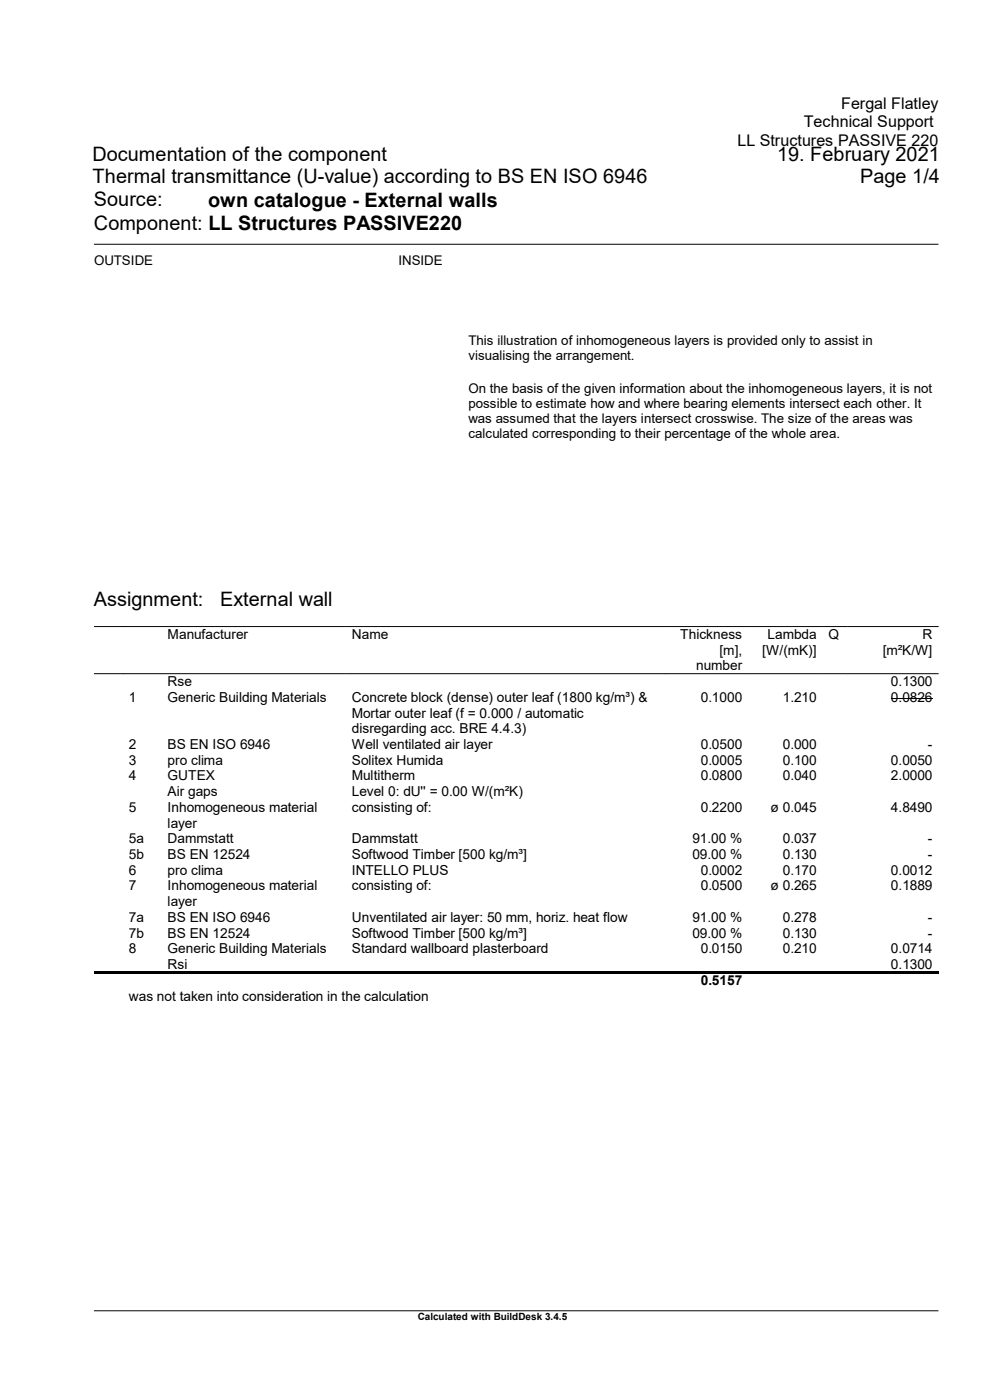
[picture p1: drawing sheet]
<svg xmlns="http://www.w3.org/2000/svg" width="210mm" height="297mm" viewBox="0 0 210 297" stroke-linecap="round" stroke-linejoin="round" font-family="sans-serif">
<defs><g id="words">
<g font-size="4.2">
<text x="19.6" y="34.1">Documentation of the component</text>
<text x="164.8" y="34.1">19. February 2021</text>
<text x="19.6" y="38.9">Thermal transmittance (U-value) according to BS EN ISO 6946</text>
<text x="182.5" y="38.9">Page 1/4</text>
<text x="19.9" y="43.8">Source:</text>
<text x="44.2" y="43.9">own catalogue - External walls</text>
<text x="19.9" y="48.8">Component: LL Structures PASSIVE220</text>
<text x="19.9" y="128.5">Assignment:</text>
<text x="46.7" y="128.5">External wall</text>
</g>
<g font-size="3.4">
<text x="178.4" y="23.1">Fergal Flatley</text>
<text x="170.5" y="27">Technical Support</text>
<text x="156.4" y="31">LL Structures PASSIVE 220</text>
</g>
<g font-size="2.9">
<text x="35.6" y="135.6">Manufacturer</text>
<text x="74.6" y="135.6">Name</text>
<text x="144.3" y="135.6">Thickness</text>
<text x="162.8" y="135.6">Lambda</text>
<text x="175.8" y="135.6">Q</text>
<text x="195.7" y="135.6">R</text>
<text x="147.7" y="142.2">number</text>
<text x="152.6" y="138.9">[m],</text>
<text x="161.7" y="138.9">[W/(mK)]</text>
<text x="187.2" y="138.9">[m²K/W]</text>
<text x="27.3" y="148.9">1</text>
<text x="35.6" y="145.5">Rse</text>
<text x="35.6" y="148.9">Generic Building Materials</text>
<text x="74.6" y="148.9">Concrete block (dense) outer leaf (1800 kg/m³) &amp;</text>
<text x="148.6" y="148.9">0.1000</text>
<text x="166" y="148.9">1.210</text>
<text x="189" y="145.5">0.1300</text>
<text x="189" y="148.9">0.0826</text>
<text x="74.6" y="152.2">Mortar outer leaf (f = 0.000 / automatic</text>
<text x="74.6" y="155.5">disregarding acc. BRE 4.4.3)</text>
<text x="27.3" y="158.9">2</text>
<text x="35.6" y="158.9">BS EN ISO 6946</text>
<text x="74.6" y="158.9">Well ventilated air layer</text>
<text x="148.6" y="158.9">0.0500</text>
<text x="166" y="158.9">0.000</text>
<text x="196.8" y="158.9">-</text>
<text x="27.3" y="162.2">3</text>
<text x="27.3" y="165.6">4</text>
<text x="35.6" y="162.2">pro clima</text>
<text x="35.6" y="165.6">GUTEX</text>
<text x="74.6" y="162.2">Solitex Humida</text>
<text x="74.6" y="165.6">Multitherm</text>
<text x="148.6" y="162.2">0.0005</text>
<text x="148.6" y="165.6">0.0800</text>
<text x="166" y="162.2">0.100</text>
<text x="166" y="165.6">0.040</text>
<text x="189" y="162.2">0.0050</text>
<text x="189" y="165.6">2.0000</text>
<text x="27.3" y="172.2">5</text>
<text x="35.6" y="168.9">Air gaps</text>
<text x="35.6" y="172.2">Inhomogeneous material</text>
<text x="74.6" y="168.9">Level 0: dU'' = 0.00 W/(m²K)</text>
<text x="74.6" y="172.2">consisting of:</text>
<text x="148.6" y="172.2">0.2200</text>
<text x="163.5" y="172.2">ø 0.045</text>
<text x="189" y="172.2">4.8490</text>
<text x="27.3" y="178.9">5a</text>
<text x="35.6" y="175.6">layer</text>
<text x="35.6" y="178.9">Dammstatt</text>
<text x="74.6" y="178.9">Dammstatt</text>
<text x="146.9" y="178.9">91.00 %</text>
<text x="166" y="178.9">0.037</text>
<text x="196.8" y="178.9">-</text>
<text x="27.3" y="182.2">5b</text>
<text x="27.3" y="185.5">6</text>
<text x="35.6" y="182.2">BS EN 12524</text>
<text x="35.6" y="185.5">pro clima</text>
<text x="74.6" y="182.2">Softwood Timber [500 kg/m³]</text>
<text x="74.6" y="185.5">INTELLO PLUS</text>
<text x="146.9" y="182.2">09.00 %</text>
<text x="148.6" y="185.5">0.0002</text>
<text x="166" y="182.2">0.130</text>
<text x="166" y="185.5">0.170</text>
<text x="189" y="185.5">0.0012</text>
<text x="196.8" y="182.2">-</text>
<text x="27.3" y="188.9">7</text>
<text x="35.6" y="188.9">Inhomogeneous material</text>
<text x="74.6" y="188.9">consisting of:</text>
<text x="148.6" y="188.9">0.0500</text>
<text x="163.5" y="188.9">ø 0.265</text>
<text x="189" y="188.9">0.1889</text>
<text x="27.3" y="195.5">7a</text>
<text x="35.6" y="192.2">layer</text>
<text x="35.6" y="195.5">BS EN ISO 6946</text>
<text x="74.6" y="195.5">Unventilated air layer: 50 mm, horiz. heat flow</text>
<text x="146.9" y="195.5">91.00 %</text>
<text x="166" y="195.5">0.278</text>
<text x="196.8" y="195.5">-</text>
<text x="27.3" y="198.9">7b</text>
<text x="27.3" y="202.2">8</text>
<text x="35.6" y="198.9">BS EN 12524</text>
<text x="35.6" y="202.2">Generic Building Materials</text>
<text x="74.6" y="198.9">Softwood Timber [500 kg/m³]</text>
<text x="74.6" y="202.2">Standard wallboard plasterboard</text>
<text x="146.9" y="198.9">09.00 %</text>
<text x="148.6" y="202.2">0.0150</text>
<text x="166" y="198.9">0.130</text>
<text x="166" y="202.2">0.210</text>
<text x="189" y="202.2">0.0714</text>
<text x="196.8" y="198.9">-</text>
<text x="35.6" y="205.5">Rsi</text>
<text x="148.6" y="209">0.5157</text>
<text x="189" y="205.5">0.1300</text>
<text x="27.3" y="212.3">was not taken into consideration in the calculation</text>
</g>
<g font-size="2.8">
<text x="19.9" y="56.1">OUTSIDE</text>
<text x="84.5" y="56.1">INSIDE</text>
<text x="99.4" y="73.2">This illustration of inhomogeneous layers is provided only to assist in</text>
<text x="99.4" y="76.4">visualising the arrangement.</text>
<text x="99.4" y="83.4">On the basis of the given information about the inhomogeneous layers, it is not</text>
<text x="99.4" y="86.6">possible to estimate how and where bearing elements intersect each other. It</text>
<text x="99.4" y="89.7">was assumed that the layers intersect crosswise. The size of the areas was</text>
<text x="99.4" y="92.9">calculated corresponding to their percentage of the whole area.</text>
</g>
<text font-size="2.1" x="88.6" y="280.1">Calculated with BuildDesk 3.4.5</text>
</g></defs>
<path d="M19.9 51.8h179.2M19.9 132.9h179.2M19.9 142.9h179.2M189 148.2h8.8M19.9 278.1h179.2" fill="none" stroke="#000" stroke-width=".21"/>
<path d="M19.9 206h6.2v.5h-6.2zM26.1 206h8.2v.5h-8.2zM34.3 206h39v.5h-39zM73.4 206h67.8v.5h-67.8zM141.1 206h17.6v.5h-17.6zM158.7 206h15.8v.5h-15.8zM174.5 206h5.2v.5h-5.2zM179.7 206h19.4v.5h-19.4z" fill="#000"/>
<use href="#words"/>
</svg>
